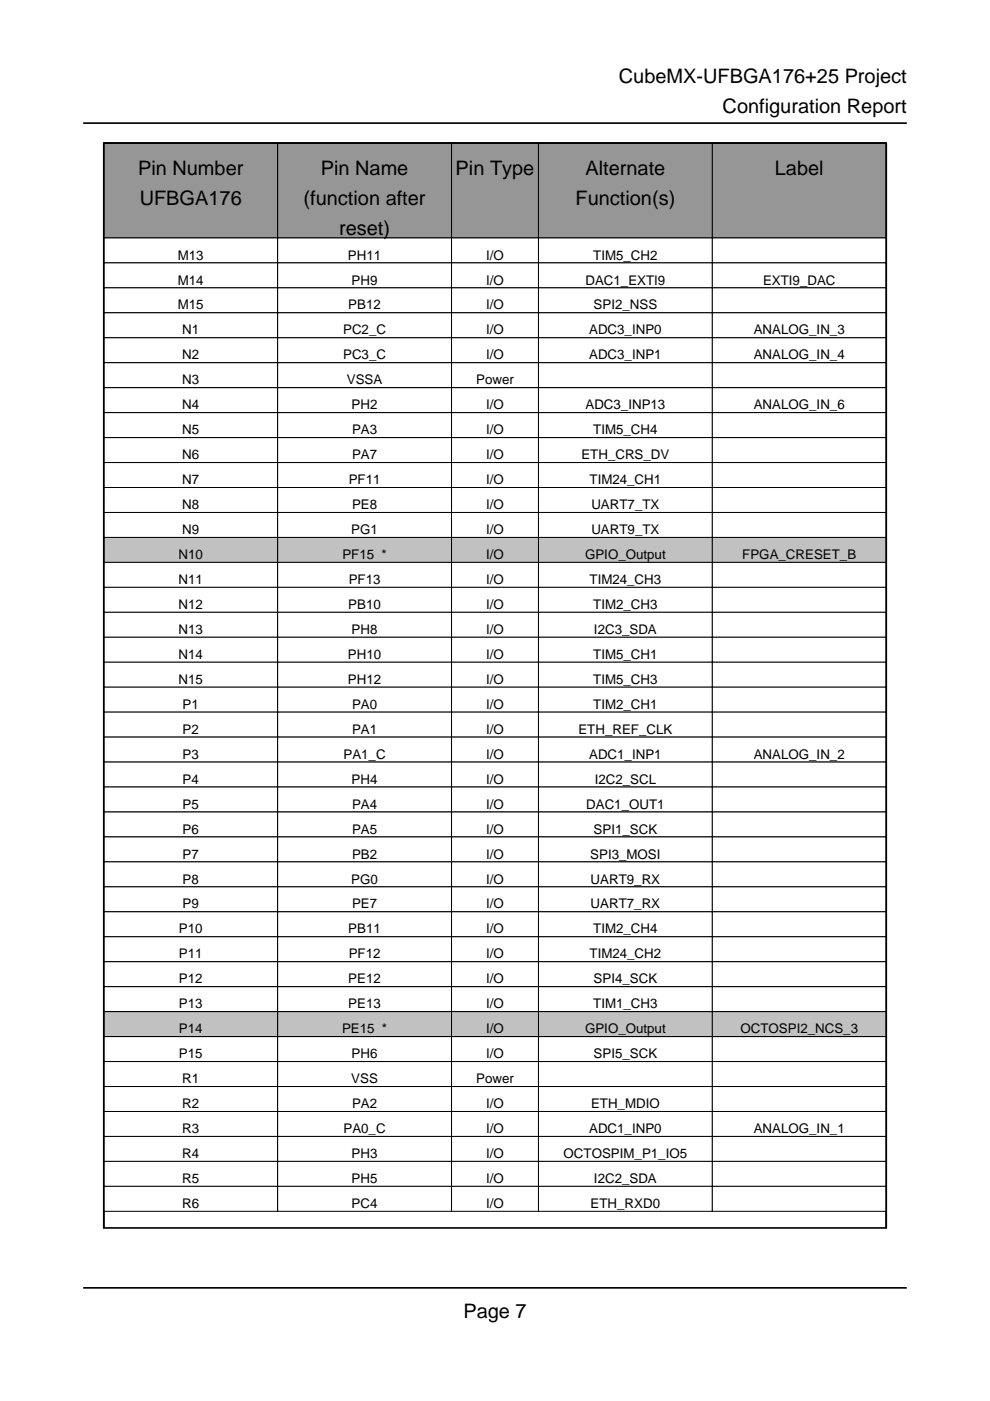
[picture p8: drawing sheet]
<svg xmlns="http://www.w3.org/2000/svg" width="210mm" height="297mm" viewBox="0 0 210 297" stroke-linecap="round" stroke-linejoin="round" font-family="sans-serif">
<defs><g id="words">
<g font-size="4.2">
<text x="131.2" y="17.6">CubeMX-UFBGA176+25 Project</text>
<text x="153.2" y="24">Configuration Report</text>
<text x="29.3" y="37">Pin Number</text>
<text x="68" y="37">Pin Name</text>
<text x="96.6" y="37">Pin Type</text>
<text x="124.1" y="37">Alternate</text>
<text x="164.3" y="37">Label</text>
<text x="29.6" y="43.4">UFBGA176</text>
<text x="64.4" y="43.4">(function after</text>
<text x="122" y="43.4">Function(s)</text>
<text x="71.9" y="49.7">reset)</text>
<text x="98.2" y="279.4">Page 7</text>
</g>
<g font-size="2.8">
<text x="37.7" y="55">M13</text>
<text x="73.8" y="55">PH11</text>
<text x="103.1" y="55">I/O</text>
<text x="125.8" y="55">TIM5_CH2</text>
<text x="37.7" y="60.3">M14</text>
<text x="37.7" y="65.6">M15</text>
<text x="73.9" y="65.6">PB12</text>
<text x="74.6" y="60.3">PH9</text>
<text x="103.1" y="60.3">I/O</text>
<text x="103.1" y="65.6">I/O</text>
<text x="124.1" y="60.3">DAC1_EXTI9</text>
<text x="125.9" y="65.6">SPI2_NSS</text>
<text x="161.8" y="60.3">EXTI9_DAC</text>
<text x="38.6" y="70.9">N1</text>
<text x="72.8" y="70.9">PC2_C</text>
<text x="103.1" y="70.9">I/O</text>
<text x="124.9" y="70.9">ADC3_INP0</text>
<text x="159.8" y="70.9">ANALOG_IN_3</text>
<text x="38.6" y="76.2">N2</text>
<text x="72.8" y="76.2">PC3_C</text>
<text x="103.1" y="76.2">I/O</text>
<text x="124.9" y="76.2">ADC3_INP1</text>
<text x="159.8" y="76.2">ANALOG_IN_4</text>
<text x="38.6" y="81.5">N3</text>
<text x="73.5" y="81.5">VSSA</text>
<text x="101" y="81.5">Power</text>
<text x="38.6" y="86.8">N4</text>
<text x="74.6" y="86.8">PH2</text>
<text x="103.1" y="86.8">I/O</text>
<text x="124.1" y="86.8">ADC3_INP13</text>
<text x="159.8" y="86.8">ANALOG_IN_6</text>
<text x="38.6" y="92.1">N5</text>
<text x="74.6" y="92.1">PA3</text>
<text x="103.1" y="92.1">I/O</text>
<text x="125.8" y="92.1">TIM5_CH4</text>
<text x="38.6" y="97.4">N6</text>
<text x="74.6" y="97.4">PA7</text>
<text x="103.1" y="97.4">I/O</text>
<text x="123.3" y="97.4">ETH_CRS_DV</text>
<text x="38.6" y="102.7">N7</text>
<text x="38.6" y="107.9">N8</text>
<text x="73.9" y="102.7">PF11</text>
<text x="74.6" y="107.9">PE8</text>
<text x="103.1" y="102.7">I/O</text>
<text x="103.1" y="107.9">I/O</text>
<text x="125" y="102.7">TIM24_CH1</text>
<text x="125.4" y="107.9">UART7_TX</text>
<text x="38.6" y="113.2">N9</text>
<text x="74.5" y="113.2">PG1</text>
<text x="103.1" y="113.2">I/O</text>
<text x="125.4" y="113.2">UART9_TX</text>
<text x="37.8" y="118.5">N10</text>
<text x="72.6" y="118.5">PF15 *</text>
<text x="103.1" y="118.5">I/O</text>
<text x="124.1" y="118.5">GPIO_Output</text>
<text x="157.4" y="118.5">FPGA_CRESET_B</text>
<text x="37.8" y="123.8">N11</text>
<text x="73.9" y="123.8">PF13</text>
<text x="103.1" y="123.8">I/O</text>
<text x="125" y="123.8">TIM24_CH3</text>
<text x="37.8" y="129.1">N12</text>
<text x="73.9" y="129.1">PB10</text>
<text x="103.1" y="129.1">I/O</text>
<text x="125.8" y="129.1">TIM2_CH3</text>
<text x="37.8" y="134.4">N13</text>
<text x="74.6" y="134.4">PH8</text>
<text x="103.1" y="134.4">I/O</text>
<text x="125.9" y="134.4">I2C3_SDA</text>
<text x="37.8" y="139.7">N14</text>
<text x="73.8" y="139.7">PH10</text>
<text x="103.1" y="139.7">I/O</text>
<text x="125.8" y="139.7">TIM5_CH1</text>
<text x="37.8" y="145">N15</text>
<text x="73.8" y="145">PH12</text>
<text x="103.1" y="145">I/O</text>
<text x="125.8" y="145">TIM5_CH3</text>
<text x="38.7" y="150.3">P1</text>
<text x="38.7" y="155.6">P2</text>
<text x="74.6" y="150.3">PA0</text>
<text x="74.6" y="155.6">PA1</text>
<text x="103.1" y="150.3">I/O</text>
<text x="103.1" y="155.6">I/O</text>
<text x="122.6" y="155.6">ETH_REF_CLK</text>
<text x="125.8" y="150.3">TIM2_CH1</text>
<text x="38.7" y="160.9">P3</text>
<text x="72.8" y="160.9">PA1_C</text>
<text x="103.1" y="160.9">I/O</text>
<text x="124.9" y="160.9">ADC1_INP1</text>
<text x="159.8" y="160.9">ANALOG_IN_2</text>
<text x="38.7" y="166.2">P4</text>
<text x="74.6" y="166.2">PH4</text>
<text x="103.1" y="166.2">I/O</text>
<text x="126.1" y="166.2">I2C2_SCL</text>
<text x="38.7" y="171.4">P5</text>
<text x="74.6" y="171.4">PA4</text>
<text x="103.1" y="171.4">I/O</text>
<text x="124.3" y="171.4">DAC1_OUT1</text>
<text x="38.7" y="176.7">P6</text>
<text x="74.6" y="176.7">PA5</text>
<text x="103.1" y="176.7">I/O</text>
<text x="125.9" y="176.7">SPI1_SCK</text>
<text x="38.7" y="182">P7</text>
<text x="74.6" y="182">PB2</text>
<text x="103.1" y="182">I/O</text>
<text x="125.2" y="182">SPI3_MOSI</text>
<text x="38.7" y="187.3">P8</text>
<text x="74.5" y="187.3">PG0</text>
<text x="103.1" y="187.3">I/O</text>
<text x="125.2" y="187.3">UART9_RX</text>
<text x="37.9" y="197.9">P10</text>
<text x="38.7" y="192.6">P9</text>
<text x="73.9" y="197.9">PB11</text>
<text x="74.6" y="192.6">PE7</text>
<text x="103.1" y="192.6">I/O</text>
<text x="103.1" y="197.9">I/O</text>
<text x="125.2" y="192.6">UART7_RX</text>
<text x="125.8" y="197.9">TIM2_CH4</text>
<text x="37.9" y="203.2">P11</text>
<text x="73.9" y="203.2">PF12</text>
<text x="103.1" y="203.2">I/O</text>
<text x="125" y="203.2">TIM24_CH2</text>
<text x="37.9" y="208.5">P12</text>
<text x="73.9" y="208.5">PE12</text>
<text x="103.1" y="208.5">I/O</text>
<text x="125.9" y="208.5">SPI4_SCK</text>
<text x="37.9" y="213.8">P13</text>
<text x="73.9" y="213.8">PE13</text>
<text x="103.1" y="213.8">I/O</text>
<text x="125.8" y="213.8">TIM1_CH3</text>
<text x="37.9" y="219.1">P14</text>
<text x="72.5" y="219.1">PE15 *</text>
<text x="103.1" y="219.1">I/O</text>
<text x="124.1" y="219.1">GPIO_Output</text>
<text x="157" y="219.1">OCTOSPI2_NCS_3</text>
<text x="37.9" y="224.4">P15</text>
<text x="74.6" y="224.4">PH6</text>
<text x="103.1" y="224.4">I/O</text>
<text x="125.9" y="224.4">SPI5_SCK</text>
<text x="38.6" y="229.7">R1</text>
<text x="74.5" y="229.7">VSS</text>
<text x="101" y="229.7">Power</text>
<text x="38.6" y="234.9">R2</text>
<text x="74.6" y="234.9">PA2</text>
<text x="103.1" y="234.9">I/O</text>
<text x="125.3" y="234.9">ETH_MDIO</text>
<text x="38.6" y="240.2">R3</text>
<text x="38.6" y="245.5">R4</text>
<text x="72.8" y="240.2">PA0_C</text>
<text x="74.6" y="245.5">PH3</text>
<text x="103.1" y="240.2">I/O</text>
<text x="103.1" y="245.5">I/O</text>
<text x="119.5" y="245.5">OCTOSPIM_P1_IO5</text>
<text x="124.9" y="240.2">ADC1_INP0</text>
<text x="159.8" y="240.2">ANALOG_IN_1</text>
<text x="38.6" y="250.8">R5</text>
<text x="74.6" y="250.8">PH5</text>
<text x="103.1" y="250.8">I/O</text>
<text x="125.9" y="250.8">I2C2_SDA</text>
<text x="38.6" y="256.1">R6</text>
<text x="74.6" y="256.1">PC4</text>
<text x="103.1" y="256.1">I/O</text>
<text x="125.2" y="256.1">ETH_RXD0</text>
</g>
</g></defs>
<path d="M22 260.3v-230h165.9v230" fill="none" stroke="#000" stroke-width=".35"/>
<path d="M22 30.3h36.9v20.1h-36.9z" fill="#90989e"/>
<path d="M22 30.3h36.9v20.1h-36.9z" fill="none" stroke="#000" stroke-width=".21"/>
<path d="M58.9 30.3h36.8v20.1h-36.8z" fill="#90989e"/>
<path d="M58.9 30.3h36.8v20.1h-36.8z" fill="none" stroke="#000" stroke-width=".21"/>
<path d="M95.7 30.3h18.5v20.1h-18.5z" fill="#90989e"/>
<path d="M95.7 30.3h18.5v20.1h-18.5z" fill="none" stroke="#000" stroke-width=".21"/>
<path d="M114.2 30.3h36.8v20.1h-36.8z" fill="#90989e"/>
<path d="M114.2 30.3h36.8v20.1h-36.8z" fill="none" stroke="#000" stroke-width=".21"/>
<path d="M151 30.3h36.9v20.1h-36.9z" fill="#90989e"/>
<path d="M151 30.3h36.9v20.1h-36.9z" fill="none" stroke="#000" stroke-width=".21"/>
<path d="M22 50.4h36.9v5.3h-36.9z" fill="#fff"/>
<path d="M22 50.4h36.9v5.3h-36.9z" fill="none" stroke="#000" stroke-width=".21"/>
<path d="M58.9 50.4h36.8v5.3h-36.8z" fill="#fff"/>
<path d="M58.9 50.4h36.8v5.3h-36.8z" fill="none" stroke="#000" stroke-width=".21"/>
<path d="M95.7 50.4h18.5v5.3h-18.5z" fill="#fff"/>
<path d="M95.7 50.4h18.5v5.3h-18.5z" fill="none" stroke="#000" stroke-width=".21"/>
<path d="M114.2 50.4h36.8v5.3h-36.8z" fill="#fff"/>
<path d="M114.2 50.4h36.8v5.3h-36.8z" fill="none" stroke="#000" stroke-width=".21"/>
<path d="M151 50.4h36.9v5.3h-36.9z" fill="#fff"/>
<path d="M151 50.4h36.9v5.3h-36.9z" fill="none" stroke="#000" stroke-width=".21"/>
<path d="M22 55.7h36.9v5.3h-36.9z" fill="#fff"/>
<path d="M22 55.7h36.9v5.3h-36.9z" fill="none" stroke="#000" stroke-width=".21"/>
<path d="M58.9 55.7h36.8v5.3h-36.8z" fill="#fff"/>
<path d="M58.9 55.7h36.8v5.3h-36.8z" fill="none" stroke="#000" stroke-width=".21"/>
<path d="M95.7 55.7h18.5v5.3h-18.5z" fill="#fff"/>
<path d="M95.7 55.7h18.5v5.3h-18.5z" fill="none" stroke="#000" stroke-width=".21"/>
<path d="M114.2 55.7h36.8v5.3h-36.8z" fill="#fff"/>
<path d="M114.2 55.7h36.8v5.3h-36.8z" fill="none" stroke="#000" stroke-width=".21"/>
<path d="M151 55.7h36.9v5.3h-36.9z" fill="#fff"/>
<path d="M151 55.7h36.9v5.3h-36.9z" fill="none" stroke="#000" stroke-width=".21"/>
<path d="M22 61h36.9v5.3h-36.9z" fill="#fff"/>
<path d="M22 61h36.9v5.3h-36.9z" fill="none" stroke="#000" stroke-width=".21"/>
<path d="M58.9 61h36.8v5.3h-36.8z" fill="#fff"/>
<path d="M58.9 61h36.8v5.3h-36.8z" fill="none" stroke="#000" stroke-width=".21"/>
<path d="M95.7 61h18.5v5.3h-18.5z" fill="#fff"/>
<path d="M95.7 61h18.5v5.3h-18.5z" fill="none" stroke="#000" stroke-width=".21"/>
<path d="M114.2 61h36.8v5.3h-36.8z" fill="#fff"/>
<path d="M114.2 61h36.8v5.3h-36.8z" fill="none" stroke="#000" stroke-width=".21"/>
<path d="M151 61h36.9v5.3h-36.9z" fill="#fff"/>
<path d="M151 61h36.9v5.3h-36.9z" fill="none" stroke="#000" stroke-width=".21"/>
<path d="M22 66.3h36.9v5.3h-36.9z" fill="#fff"/>
<path d="M22 66.3h36.9v5.3h-36.9z" fill="none" stroke="#000" stroke-width=".21"/>
<path d="M58.9 66.3h36.8v5.3h-36.8z" fill="#fff"/>
<path d="M58.9 66.3h36.8v5.3h-36.8z" fill="none" stroke="#000" stroke-width=".21"/>
<path d="M95.7 66.3h18.5v5.3h-18.5z" fill="#fff"/>
<path d="M95.7 66.3h18.5v5.3h-18.5z" fill="none" stroke="#000" stroke-width=".21"/>
<path d="M114.2 66.3h36.8v5.3h-36.8z" fill="#fff"/>
<path d="M114.2 66.3h36.8v5.3h-36.8z" fill="none" stroke="#000" stroke-width=".21"/>
<path d="M151 66.3h36.9v5.3h-36.9z" fill="#fff"/>
<path d="M151 66.3h36.9v5.3h-36.9z" fill="none" stroke="#000" stroke-width=".21"/>
<path d="M22 71.6h36.9v5.3h-36.9z" fill="#fff"/>
<path d="M22 71.6h36.9v5.3h-36.9z" fill="none" stroke="#000" stroke-width=".21"/>
<path d="M58.9 71.6h36.8v5.3h-36.8z" fill="#fff"/>
<path d="M58.9 71.6h36.8v5.3h-36.8z" fill="none" stroke="#000" stroke-width=".21"/>
<path d="M95.7 71.6h18.5v5.3h-18.5z" fill="#fff"/>
<path d="M95.7 71.6h18.5v5.3h-18.5z" fill="none" stroke="#000" stroke-width=".21"/>
<path d="M114.2 71.6h36.8v5.3h-36.8z" fill="#fff"/>
<path d="M114.2 71.6h36.8v5.3h-36.8z" fill="none" stroke="#000" stroke-width=".21"/>
<path d="M151 71.6h36.9v5.3h-36.9z" fill="#fff"/>
<path d="M151 71.6h36.9v5.3h-36.9z" fill="none" stroke="#000" stroke-width=".21"/>
<path d="M22 76.9h36.9v5.3h-36.9z" fill="#fff"/>
<path d="M22 76.9h36.9v5.3h-36.9z" fill="none" stroke="#000" stroke-width=".21"/>
<path d="M58.9 76.9h36.8v5.3h-36.8z" fill="#fff"/>
<path d="M58.9 76.9h36.8v5.3h-36.8z" fill="none" stroke="#000" stroke-width=".21"/>
<path d="M95.7 76.9h18.5v5.3h-18.5z" fill="#fff"/>
<path d="M95.7 76.9h18.5v5.3h-18.5z" fill="none" stroke="#000" stroke-width=".21"/>
<path d="M114.2 76.9h36.8v5.3h-36.8z" fill="#fff"/>
<path d="M114.2 76.9h36.8v5.3h-36.8z" fill="none" stroke="#000" stroke-width=".21"/>
<path d="M151 76.9h36.9v5.3h-36.9z" fill="#fff"/>
<path d="M151 76.9h36.9v5.3h-36.9z" fill="none" stroke="#000" stroke-width=".21"/>
<path d="M22 82.2h36.9v5.3h-36.9z" fill="#fff"/>
<path d="M22 82.2h36.9v5.3h-36.9z" fill="none" stroke="#000" stroke-width=".21"/>
<path d="M58.9 82.2h36.8v5.3h-36.8z" fill="#fff"/>
<path d="M58.9 82.2h36.8v5.3h-36.8z" fill="none" stroke="#000" stroke-width=".21"/>
<path d="M95.7 82.2h18.5v5.3h-18.5z" fill="#fff"/>
<path d="M95.7 82.2h18.5v5.3h-18.5z" fill="none" stroke="#000" stroke-width=".21"/>
<path d="M114.2 82.2h36.8v5.3h-36.8z" fill="#fff"/>
<path d="M114.2 82.2h36.8v5.3h-36.8z" fill="none" stroke="#000" stroke-width=".21"/>
<path d="M151 82.2h36.9v5.3h-36.9z" fill="#fff"/>
<path d="M151 82.2h36.9v5.3h-36.9z" fill="none" stroke="#000" stroke-width=".21"/>
<path d="M22 87.5h36.9v5.3h-36.9z" fill="#fff"/>
<path d="M22 87.5h36.9v5.3h-36.9z" fill="none" stroke="#000" stroke-width=".21"/>
<path d="M58.9 87.5h36.8v5.3h-36.8z" fill="#fff"/>
<path d="M58.9 87.5h36.8v5.3h-36.8z" fill="none" stroke="#000" stroke-width=".21"/>
<path d="M95.7 87.5h18.5v5.3h-18.5z" fill="#fff"/>
<path d="M95.7 87.5h18.5v5.3h-18.5z" fill="none" stroke="#000" stroke-width=".21"/>
<path d="M114.2 87.5h36.8v5.3h-36.8z" fill="#fff"/>
<path d="M114.2 87.5h36.8v5.3h-36.8z" fill="none" stroke="#000" stroke-width=".21"/>
<path d="M151 87.5h36.9v5.3h-36.9z" fill="#fff"/>
<path d="M151 87.5h36.9v5.3h-36.9z" fill="none" stroke="#000" stroke-width=".21"/>
<path d="M22 92.8h36.9v5.3h-36.9z" fill="#fff"/>
<path d="M22 92.8h36.9v5.3h-36.9z" fill="none" stroke="#000" stroke-width=".21"/>
<path d="M58.9 92.8h36.8v5.3h-36.8z" fill="#fff"/>
<path d="M58.9 92.8h36.8v5.3h-36.8z" fill="none" stroke="#000" stroke-width=".21"/>
<path d="M95.7 92.8h18.5v5.3h-18.5z" fill="#fff"/>
<path d="M95.7 92.8h18.5v5.3h-18.5z" fill="none" stroke="#000" stroke-width=".21"/>
<path d="M114.2 92.8h36.8v5.3h-36.8z" fill="#fff"/>
<path d="M114.2 92.8h36.8v5.3h-36.8z" fill="none" stroke="#000" stroke-width=".21"/>
<path d="M151 92.8h36.9v5.3h-36.9z" fill="#fff"/>
<path d="M151 92.8h36.9v5.3h-36.9z" fill="none" stroke="#000" stroke-width=".21"/>
<path d="M22 98.1h36.9v5.3h-36.9z" fill="#fff"/>
<path d="M22 98.1h36.9v5.3h-36.9z" fill="none" stroke="#000" stroke-width=".21"/>
<path d="M58.9 98.1h36.8v5.3h-36.8z" fill="#fff"/>
<path d="M58.9 98.1h36.8v5.3h-36.8z" fill="none" stroke="#000" stroke-width=".21"/>
<path d="M95.7 98.1h18.5v5.3h-18.5z" fill="#fff"/>
<path d="M95.7 98.1h18.5v5.3h-18.5z" fill="none" stroke="#000" stroke-width=".21"/>
<path d="M114.2 98.1h36.8v5.3h-36.8z" fill="#fff"/>
<path d="M114.2 98.1h36.8v5.3h-36.8z" fill="none" stroke="#000" stroke-width=".21"/>
<path d="M151 98.1h36.9v5.3h-36.9z" fill="#fff"/>
<path d="M151 98.1h36.9v5.3h-36.9z" fill="none" stroke="#000" stroke-width=".21"/>
<path d="M22 103.4h36.9v5.3h-36.9z" fill="#fff"/>
<path d="M22 103.4h36.9v5.3h-36.9z" fill="none" stroke="#000" stroke-width=".21"/>
<path d="M58.9 103.4h36.8v5.3h-36.8z" fill="#fff"/>
<path d="M58.9 103.4h36.8v5.3h-36.8z" fill="none" stroke="#000" stroke-width=".21"/>
<path d="M95.7 103.4h18.5v5.3h-18.5z" fill="#fff"/>
<path d="M95.7 103.4h18.5v5.3h-18.5z" fill="none" stroke="#000" stroke-width=".21"/>
<path d="M114.2 103.4h36.8v5.3h-36.8z" fill="#fff"/>
<path d="M114.2 103.4h36.8v5.3h-36.8z" fill="none" stroke="#000" stroke-width=".21"/>
<path d="M151 103.4h36.9v5.3h-36.9z" fill="#fff"/>
<path d="M151 103.4h36.9v5.3h-36.9z" fill="none" stroke="#000" stroke-width=".21"/>
<path d="M22 108.7h36.9v5.2h-36.9z" fill="#fff"/>
<path d="M22 108.7h36.9v5.2h-36.9z" fill="none" stroke="#000" stroke-width=".21"/>
<path d="M58.9 108.7h36.8v5.2h-36.8z" fill="#fff"/>
<path d="M58.9 108.7h36.8v5.2h-36.8z" fill="none" stroke="#000" stroke-width=".21"/>
<path d="M95.7 108.7h18.5v5.2h-18.5z" fill="#fff"/>
<path d="M95.7 108.7h18.5v5.2h-18.5z" fill="none" stroke="#000" stroke-width=".21"/>
<path d="M114.2 108.7h36.8v5.2h-36.8z" fill="#fff"/>
<path d="M114.2 108.7h36.8v5.2h-36.8z" fill="none" stroke="#000" stroke-width=".21"/>
<path d="M151 108.7h36.9v5.2h-36.9z" fill="#fff"/>
<path d="M151 108.7h36.9v5.2h-36.9z" fill="none" stroke="#000" stroke-width=".21"/>
<path d="M22 113.9h36.9v5.3h-36.9z" fill="#b9c4ca"/>
<path d="M22 113.9h36.9v5.3h-36.9z" fill="none" stroke="#000" stroke-width=".21"/>
<path d="M58.9 113.9h36.8v5.3h-36.8z" fill="#b9c4ca"/>
<path d="M58.9 113.9h36.8v5.3h-36.8z" fill="none" stroke="#000" stroke-width=".21"/>
<path d="M95.7 113.9h18.5v5.3h-18.5z" fill="#b9c4ca"/>
<path d="M95.7 113.9h18.5v5.3h-18.5z" fill="none" stroke="#000" stroke-width=".21"/>
<path d="M114.2 113.9h36.8v5.3h-36.8z" fill="#b9c4ca"/>
<path d="M114.2 113.9h36.8v5.3h-36.8z" fill="none" stroke="#000" stroke-width=".21"/>
<path d="M151 113.9h36.9v5.3h-36.9z" fill="#b9c4ca"/>
<path d="M151 113.9h36.9v5.3h-36.9z" fill="none" stroke="#000" stroke-width=".21"/>
<path d="M22 119.2h36.9v5.3h-36.9z" fill="#fff"/>
<path d="M22 119.2h36.9v5.3h-36.9z" fill="none" stroke="#000" stroke-width=".21"/>
<path d="M58.9 119.2h36.8v5.3h-36.8z" fill="#fff"/>
<path d="M58.9 119.2h36.8v5.3h-36.8z" fill="none" stroke="#000" stroke-width=".21"/>
<path d="M95.7 119.2h18.5v5.3h-18.5z" fill="#fff"/>
<path d="M95.7 119.2h18.5v5.3h-18.5z" fill="none" stroke="#000" stroke-width=".21"/>
<path d="M114.2 119.2h36.8v5.3h-36.8z" fill="#fff"/>
<path d="M114.2 119.2h36.8v5.3h-36.8z" fill="none" stroke="#000" stroke-width=".21"/>
<path d="M151 119.2h36.9v5.3h-36.9z" fill="#fff"/>
<path d="M151 119.2h36.9v5.3h-36.9z" fill="none" stroke="#000" stroke-width=".21"/>
<path d="M22 124.5h36.9v5.3h-36.9z" fill="#fff"/>
<path d="M22 124.5h36.9v5.3h-36.9z" fill="none" stroke="#000" stroke-width=".21"/>
<path d="M58.9 124.5h36.8v5.3h-36.8z" fill="#fff"/>
<path d="M58.9 124.5h36.8v5.3h-36.8z" fill="none" stroke="#000" stroke-width=".21"/>
<path d="M95.7 124.5h18.5v5.3h-18.5z" fill="#fff"/>
<path d="M95.7 124.5h18.5v5.3h-18.5z" fill="none" stroke="#000" stroke-width=".21"/>
<path d="M114.2 124.5h36.8v5.3h-36.8z" fill="#fff"/>
<path d="M114.2 124.5h36.8v5.3h-36.8z" fill="none" stroke="#000" stroke-width=".21"/>
<path d="M151 124.5h36.9v5.3h-36.9z" fill="#fff"/>
<path d="M151 124.5h36.9v5.3h-36.9z" fill="none" stroke="#000" stroke-width=".21"/>
<path d="M22 129.8h36.9v5.3h-36.9z" fill="#fff"/>
<path d="M22 129.8h36.9v5.3h-36.9z" fill="none" stroke="#000" stroke-width=".21"/>
<path d="M58.9 129.8h36.8v5.3h-36.8z" fill="#fff"/>
<path d="M58.9 129.8h36.8v5.3h-36.8z" fill="none" stroke="#000" stroke-width=".21"/>
<path d="M95.7 129.8h18.5v5.3h-18.5z" fill="#fff"/>
<path d="M95.7 129.8h18.5v5.3h-18.5z" fill="none" stroke="#000" stroke-width=".21"/>
<path d="M114.2 129.8h36.8v5.3h-36.8z" fill="#fff"/>
<path d="M114.2 129.8h36.8v5.3h-36.8z" fill="none" stroke="#000" stroke-width=".21"/>
<path d="M151 129.8h36.9v5.3h-36.9z" fill="#fff"/>
<path d="M151 129.8h36.9v5.3h-36.9z" fill="none" stroke="#000" stroke-width=".21"/>
<path d="M22 135.1h36.9v5.3h-36.9z" fill="#fff"/>
<path d="M22 135.1h36.9v5.3h-36.9z" fill="none" stroke="#000" stroke-width=".21"/>
<path d="M58.9 135.1h36.8v5.3h-36.8z" fill="#fff"/>
<path d="M58.9 135.1h36.8v5.3h-36.8z" fill="none" stroke="#000" stroke-width=".21"/>
<path d="M95.7 135.1h18.5v5.3h-18.5z" fill="#fff"/>
<path d="M95.7 135.1h18.5v5.3h-18.5z" fill="none" stroke="#000" stroke-width=".21"/>
<path d="M114.2 135.1h36.8v5.3h-36.8z" fill="#fff"/>
<path d="M114.2 135.1h36.8v5.3h-36.8z" fill="none" stroke="#000" stroke-width=".21"/>
<path d="M151 135.1h36.9v5.3h-36.9z" fill="#fff"/>
<path d="M151 135.1h36.9v5.3h-36.9z" fill="none" stroke="#000" stroke-width=".21"/>
<path d="M22 140.4h36.9v5.3h-36.9z" fill="#fff"/>
<path d="M22 140.4h36.9v5.3h-36.9z" fill="none" stroke="#000" stroke-width=".21"/>
<path d="M58.9 140.4h36.8v5.3h-36.8z" fill="#fff"/>
<path d="M58.9 140.4h36.8v5.3h-36.8z" fill="none" stroke="#000" stroke-width=".21"/>
<path d="M95.7 140.4h18.5v5.3h-18.5z" fill="#fff"/>
<path d="M95.7 140.4h18.5v5.3h-18.5z" fill="none" stroke="#000" stroke-width=".21"/>
<path d="M114.2 140.4h36.8v5.3h-36.8z" fill="#fff"/>
<path d="M114.2 140.4h36.8v5.3h-36.8z" fill="none" stroke="#000" stroke-width=".21"/>
<path d="M151 140.4h36.9v5.3h-36.9z" fill="#fff"/>
<path d="M151 140.4h36.9v5.3h-36.9z" fill="none" stroke="#000" stroke-width=".21"/>
<path d="M22 145.7h36.9v5.3h-36.9z" fill="#fff"/>
<path d="M22 145.7h36.9v5.3h-36.9z" fill="none" stroke="#000" stroke-width=".21"/>
<path d="M58.9 145.7h36.8v5.3h-36.8z" fill="#fff"/>
<path d="M58.9 145.7h36.8v5.3h-36.8z" fill="none" stroke="#000" stroke-width=".21"/>
<path d="M95.7 145.7h18.5v5.3h-18.5z" fill="#fff"/>
<path d="M95.7 145.7h18.5v5.3h-18.5z" fill="none" stroke="#000" stroke-width=".21"/>
<path d="M114.2 145.7h36.8v5.3h-36.8z" fill="#fff"/>
<path d="M114.2 145.7h36.8v5.3h-36.8z" fill="none" stroke="#000" stroke-width=".21"/>
<path d="M151 145.7h36.9v5.3h-36.9z" fill="#fff"/>
<path d="M151 145.7h36.9v5.3h-36.9z" fill="none" stroke="#000" stroke-width=".21"/>
<path d="M22 151h36.9v5.3h-36.9z" fill="#fff"/>
<path d="M22 151h36.9v5.3h-36.9z" fill="none" stroke="#000" stroke-width=".21"/>
<path d="M58.9 151h36.8v5.3h-36.8z" fill="#fff"/>
<path d="M58.9 151h36.8v5.3h-36.8z" fill="none" stroke="#000" stroke-width=".21"/>
<path d="M95.7 151h18.5v5.3h-18.5z" fill="#fff"/>
<path d="M95.7 151h18.5v5.3h-18.5z" fill="none" stroke="#000" stroke-width=".21"/>
<path d="M114.2 151h36.8v5.3h-36.8z" fill="#fff"/>
<path d="M114.2 151h36.8v5.3h-36.8z" fill="none" stroke="#000" stroke-width=".21"/>
<path d="M151 151h36.9v5.3h-36.9z" fill="#fff"/>
<path d="M151 151h36.9v5.3h-36.9z" fill="none" stroke="#000" stroke-width=".21"/>
<path d="M22 156.3h36.9v5.3h-36.9z" fill="#fff"/>
<path d="M22 156.3h36.9v5.3h-36.9z" fill="none" stroke="#000" stroke-width=".21"/>
<path d="M58.9 156.3h36.8v5.3h-36.8z" fill="#fff"/>
<path d="M58.9 156.3h36.8v5.3h-36.8z" fill="none" stroke="#000" stroke-width=".21"/>
<path d="M95.7 156.3h18.5v5.3h-18.5z" fill="#fff"/>
<path d="M95.7 156.3h18.5v5.3h-18.5z" fill="none" stroke="#000" stroke-width=".21"/>
<path d="M114.2 156.3h36.8v5.3h-36.8z" fill="#fff"/>
<path d="M114.2 156.3h36.8v5.3h-36.8z" fill="none" stroke="#000" stroke-width=".21"/>
<path d="M151 156.3h36.9v5.3h-36.9z" fill="#fff"/>
<path d="M151 156.3h36.9v5.3h-36.9z" fill="none" stroke="#000" stroke-width=".21"/>
<path d="M22 161.6h36.9v5.3h-36.9z" fill="#fff"/>
<path d="M22 161.6h36.9v5.3h-36.9z" fill="none" stroke="#000" stroke-width=".21"/>
<path d="M58.9 161.6h36.8v5.3h-36.8z" fill="#fff"/>
<path d="M58.9 161.6h36.8v5.3h-36.8z" fill="none" stroke="#000" stroke-width=".21"/>
<path d="M95.7 161.6h18.5v5.3h-18.5z" fill="#fff"/>
<path d="M95.7 161.6h18.5v5.3h-18.5z" fill="none" stroke="#000" stroke-width=".21"/>
<path d="M114.2 161.6h36.8v5.3h-36.8z" fill="#fff"/>
<path d="M114.2 161.6h36.8v5.3h-36.8z" fill="none" stroke="#000" stroke-width=".21"/>
<path d="M151 161.6h36.9v5.3h-36.9z" fill="#fff"/>
<path d="M151 161.6h36.9v5.3h-36.9z" fill="none" stroke="#000" stroke-width=".21"/>
<path d="M22 166.9h36.9v5.3h-36.9z" fill="#fff"/>
<path d="M22 166.9h36.9v5.3h-36.9z" fill="none" stroke="#000" stroke-width=".21"/>
<path d="M58.9 166.9h36.8v5.3h-36.8z" fill="#fff"/>
<path d="M58.9 166.9h36.8v5.3h-36.8z" fill="none" stroke="#000" stroke-width=".21"/>
<path d="M95.7 166.9h18.5v5.3h-18.5z" fill="#fff"/>
<path d="M95.7 166.9h18.5v5.3h-18.5z" fill="none" stroke="#000" stroke-width=".21"/>
<path d="M114.2 166.9h36.8v5.3h-36.8z" fill="#fff"/>
<path d="M114.2 166.9h36.8v5.3h-36.8z" fill="none" stroke="#000" stroke-width=".21"/>
<path d="M151 166.9h36.9v5.3h-36.9z" fill="#fff"/>
<path d="M151 166.9h36.9v5.3h-36.9z" fill="none" stroke="#000" stroke-width=".21"/>
<path d="M22 172.2h36.9v5.2h-36.9z" fill="#fff"/>
<path d="M22 172.2h36.9v5.2h-36.9z" fill="none" stroke="#000" stroke-width=".21"/>
<path d="M58.9 172.2h36.8v5.2h-36.8z" fill="#fff"/>
<path d="M58.9 172.2h36.8v5.2h-36.8z" fill="none" stroke="#000" stroke-width=".21"/>
<path d="M95.7 172.2h18.5v5.2h-18.5z" fill="#fff"/>
<path d="M95.7 172.2h18.5v5.2h-18.5z" fill="none" stroke="#000" stroke-width=".21"/>
<path d="M114.2 172.2h36.8v5.2h-36.8z" fill="#fff"/>
<path d="M114.2 172.2h36.8v5.2h-36.8z" fill="none" stroke="#000" stroke-width=".21"/>
<path d="M151 172.2h36.9v5.2h-36.9z" fill="#fff"/>
<path d="M151 172.2h36.9v5.2h-36.9z" fill="none" stroke="#000" stroke-width=".21"/>
<path d="M22 177.4h36.9v5.3h-36.9z" fill="#fff"/>
<path d="M22 177.4h36.9v5.3h-36.9z" fill="none" stroke="#000" stroke-width=".21"/>
<path d="M58.9 177.4h36.8v5.3h-36.8z" fill="#fff"/>
<path d="M58.9 177.4h36.8v5.3h-36.8z" fill="none" stroke="#000" stroke-width=".21"/>
<path d="M95.7 177.4h18.5v5.3h-18.5z" fill="#fff"/>
<path d="M95.7 177.4h18.5v5.3h-18.5z" fill="none" stroke="#000" stroke-width=".21"/>
<path d="M114.2 177.4h36.8v5.3h-36.8z" fill="#fff"/>
<path d="M114.2 177.4h36.8v5.3h-36.8z" fill="none" stroke="#000" stroke-width=".21"/>
<path d="M151 177.4h36.9v5.3h-36.9z" fill="#fff"/>
<path d="M151 177.4h36.9v5.3h-36.9z" fill="none" stroke="#000" stroke-width=".21"/>
<path d="M22 182.7h36.9v5.3h-36.9z" fill="#fff"/>
<path d="M22 182.7h36.9v5.3h-36.9z" fill="none" stroke="#000" stroke-width=".21"/>
<path d="M58.9 182.7h36.8v5.3h-36.8z" fill="#fff"/>
<path d="M58.9 182.7h36.8v5.3h-36.8z" fill="none" stroke="#000" stroke-width=".21"/>
<path d="M95.7 182.7h18.5v5.3h-18.5z" fill="#fff"/>
<path d="M95.7 182.7h18.5v5.3h-18.5z" fill="none" stroke="#000" stroke-width=".21"/>
<path d="M114.2 182.7h36.8v5.3h-36.8z" fill="#fff"/>
<path d="M114.2 182.7h36.8v5.3h-36.8z" fill="none" stroke="#000" stroke-width=".21"/>
<path d="M151 182.7h36.9v5.3h-36.9z" fill="#fff"/>
<path d="M151 182.7h36.9v5.3h-36.9z" fill="none" stroke="#000" stroke-width=".21"/>
<path d="M22 188h36.9v5.3h-36.9z" fill="#fff"/>
<path d="M22 188h36.9v5.3h-36.9z" fill="none" stroke="#000" stroke-width=".21"/>
<path d="M58.9 188h36.8v5.3h-36.8z" fill="#fff"/>
<path d="M58.9 188h36.8v5.3h-36.8z" fill="none" stroke="#000" stroke-width=".21"/>
<path d="M95.7 188h18.5v5.3h-18.5z" fill="#fff"/>
<path d="M95.7 188h18.5v5.3h-18.5z" fill="none" stroke="#000" stroke-width=".21"/>
<path d="M114.2 188h36.8v5.3h-36.8z" fill="#fff"/>
<path d="M114.2 188h36.8v5.3h-36.8z" fill="none" stroke="#000" stroke-width=".21"/>
<path d="M151 188h36.9v5.3h-36.9z" fill="#fff"/>
<path d="M151 188h36.9v5.3h-36.9z" fill="none" stroke="#000" stroke-width=".21"/>
<path d="M22 193.3h36.9v5.3h-36.9z" fill="#fff"/>
<path d="M22 193.3h36.9v5.3h-36.9z" fill="none" stroke="#000" stroke-width=".21"/>
<path d="M58.9 193.3h36.8v5.3h-36.8z" fill="#fff"/>
<path d="M58.9 193.3h36.8v5.3h-36.8z" fill="none" stroke="#000" stroke-width=".21"/>
<path d="M95.7 193.3h18.5v5.3h-18.5z" fill="#fff"/>
<path d="M95.7 193.3h18.5v5.3h-18.5z" fill="none" stroke="#000" stroke-width=".21"/>
<path d="M114.2 193.3h36.8v5.3h-36.8z" fill="#fff"/>
<path d="M114.2 193.3h36.8v5.3h-36.8z" fill="none" stroke="#000" stroke-width=".21"/>
<path d="M151 193.3h36.9v5.3h-36.9z" fill="#fff"/>
<path d="M151 193.3h36.9v5.3h-36.9z" fill="none" stroke="#000" stroke-width=".21"/>
<path d="M22 198.6h36.9v5.3h-36.9z" fill="#fff"/>
<path d="M22 198.6h36.9v5.3h-36.9z" fill="none" stroke="#000" stroke-width=".21"/>
<path d="M58.9 198.6h36.8v5.3h-36.8z" fill="#fff"/>
<path d="M58.9 198.6h36.8v5.3h-36.8z" fill="none" stroke="#000" stroke-width=".21"/>
<path d="M95.7 198.6h18.5v5.3h-18.5z" fill="#fff"/>
<path d="M95.7 198.6h18.5v5.3h-18.5z" fill="none" stroke="#000" stroke-width=".21"/>
<path d="M114.2 198.6h36.8v5.3h-36.8z" fill="#fff"/>
<path d="M114.2 198.6h36.8v5.3h-36.8z" fill="none" stroke="#000" stroke-width=".21"/>
<path d="M151 198.6h36.9v5.3h-36.9z" fill="#fff"/>
<path d="M151 198.6h36.9v5.3h-36.9z" fill="none" stroke="#000" stroke-width=".21"/>
<path d="M22 203.9h36.9v5.3h-36.9z" fill="#fff"/>
<path d="M22 203.9h36.9v5.3h-36.9z" fill="none" stroke="#000" stroke-width=".21"/>
<path d="M58.9 203.9h36.8v5.3h-36.8z" fill="#fff"/>
<path d="M58.9 203.9h36.8v5.3h-36.8z" fill="none" stroke="#000" stroke-width=".21"/>
<path d="M95.7 203.9h18.5v5.3h-18.5z" fill="#fff"/>
<path d="M95.7 203.9h18.5v5.3h-18.5z" fill="none" stroke="#000" stroke-width=".21"/>
<path d="M114.2 203.9h36.8v5.3h-36.8z" fill="#fff"/>
<path d="M114.2 203.9h36.8v5.3h-36.8z" fill="none" stroke="#000" stroke-width=".21"/>
<path d="M151 203.9h36.9v5.3h-36.9z" fill="#fff"/>
<path d="M151 203.9h36.9v5.3h-36.9z" fill="none" stroke="#000" stroke-width=".21"/>
<path d="M22 209.2h36.9v5.3h-36.9z" fill="#fff"/>
<path d="M22 209.2h36.9v5.3h-36.9z" fill="none" stroke="#000" stroke-width=".21"/>
<path d="M58.9 209.2h36.8v5.3h-36.8z" fill="#fff"/>
<path d="M58.9 209.2h36.8v5.3h-36.8z" fill="none" stroke="#000" stroke-width=".21"/>
<path d="M95.7 209.2h18.5v5.3h-18.5z" fill="#fff"/>
<path d="M95.7 209.2h18.5v5.3h-18.5z" fill="none" stroke="#000" stroke-width=".21"/>
<path d="M114.2 209.2h36.8v5.3h-36.8z" fill="#fff"/>
<path d="M114.2 209.2h36.8v5.3h-36.8z" fill="none" stroke="#000" stroke-width=".21"/>
<path d="M151 209.2h36.9v5.3h-36.9z" fill="#fff"/>
<path d="M151 209.2h36.9v5.3h-36.9z" fill="none" stroke="#000" stroke-width=".21"/>
<path d="M22 214.5h36.9v5.3h-36.9z" fill="#b9c4ca"/>
<path d="M22 214.5h36.9v5.3h-36.9z" fill="none" stroke="#000" stroke-width=".21"/>
<path d="M58.9 214.5h36.8v5.3h-36.8z" fill="#b9c4ca"/>
<path d="M58.9 214.5h36.8v5.3h-36.8z" fill="none" stroke="#000" stroke-width=".21"/>
<path d="M95.7 214.5h18.5v5.3h-18.5z" fill="#b9c4ca"/>
<path d="M95.7 214.5h18.5v5.3h-18.5z" fill="none" stroke="#000" stroke-width=".21"/>
<path d="M114.2 214.5h36.8v5.3h-36.8z" fill="#b9c4ca"/>
<path d="M114.2 214.5h36.8v5.3h-36.8z" fill="none" stroke="#000" stroke-width=".21"/>
<path d="M151 214.5h36.9v5.3h-36.9z" fill="#b9c4ca"/>
<path d="M151 214.5h36.9v5.3h-36.9z" fill="none" stroke="#000" stroke-width=".21"/>
<path d="M22 219.8h36.9v5.3h-36.9z" fill="#fff"/>
<path d="M22 219.8h36.9v5.3h-36.9z" fill="none" stroke="#000" stroke-width=".21"/>
<path d="M58.9 219.8h36.8v5.3h-36.8z" fill="#fff"/>
<path d="M58.9 219.8h36.8v5.3h-36.8z" fill="none" stroke="#000" stroke-width=".21"/>
<path d="M95.7 219.8h18.5v5.3h-18.5z" fill="#fff"/>
<path d="M95.7 219.8h18.5v5.3h-18.5z" fill="none" stroke="#000" stroke-width=".21"/>
<path d="M114.2 219.8h36.8v5.3h-36.8z" fill="#fff"/>
<path d="M114.2 219.8h36.8v5.3h-36.8z" fill="none" stroke="#000" stroke-width=".21"/>
<path d="M151 219.8h36.9v5.3h-36.9z" fill="#fff"/>
<path d="M151 219.8h36.9v5.3h-36.9z" fill="none" stroke="#000" stroke-width=".21"/>
<path d="M22 225.1h36.9v5.3h-36.9z" fill="#fff"/>
<path d="M22 225.1h36.9v5.3h-36.9z" fill="none" stroke="#000" stroke-width=".21"/>
<path d="M58.9 225.1h36.8v5.3h-36.8z" fill="#fff"/>
<path d="M58.9 225.1h36.8v5.3h-36.8z" fill="none" stroke="#000" stroke-width=".21"/>
<path d="M95.7 225.1h18.5v5.3h-18.5z" fill="#fff"/>
<path d="M95.7 225.1h18.5v5.3h-18.5z" fill="none" stroke="#000" stroke-width=".21"/>
<path d="M114.2 225.1h36.8v5.3h-36.8z" fill="#fff"/>
<path d="M114.2 225.1h36.8v5.3h-36.8z" fill="none" stroke="#000" stroke-width=".21"/>
<path d="M151 225.1h36.9v5.3h-36.9z" fill="#fff"/>
<path d="M151 225.1h36.9v5.3h-36.9z" fill="none" stroke="#000" stroke-width=".21"/>
<path d="M22 230.4h36.9v5.3h-36.9z" fill="#fff"/>
<path d="M22 230.4h36.9v5.3h-36.9z" fill="none" stroke="#000" stroke-width=".21"/>
<path d="M58.9 230.4h36.8v5.3h-36.8z" fill="#fff"/>
<path d="M58.9 230.4h36.8v5.3h-36.8z" fill="none" stroke="#000" stroke-width=".21"/>
<path d="M95.7 230.4h18.5v5.3h-18.5z" fill="#fff"/>
<path d="M95.7 230.4h18.5v5.3h-18.5z" fill="none" stroke="#000" stroke-width=".21"/>
<path d="M114.2 230.4h36.8v5.3h-36.8z" fill="#fff"/>
<path d="M114.2 230.4h36.8v5.3h-36.8z" fill="none" stroke="#000" stroke-width=".21"/>
<path d="M151 230.4h36.9v5.3h-36.9z" fill="#fff"/>
<path d="M151 230.4h36.9v5.3h-36.9z" fill="none" stroke="#000" stroke-width=".21"/>
<path d="M22 235.7h36.9v5.2h-36.9z" fill="#fff"/>
<path d="M22 235.7h36.9v5.2h-36.9z" fill="none" stroke="#000" stroke-width=".21"/>
<path d="M58.9 235.7h36.8v5.2h-36.8z" fill="#fff"/>
<path d="M58.9 235.7h36.8v5.2h-36.8z" fill="none" stroke="#000" stroke-width=".21"/>
<path d="M95.7 235.7h18.5v5.2h-18.5z" fill="#fff"/>
<path d="M95.7 235.7h18.5v5.2h-18.5z" fill="none" stroke="#000" stroke-width=".21"/>
<path d="M114.2 235.7h36.8v5.2h-36.8z" fill="#fff"/>
<path d="M114.2 235.7h36.8v5.2h-36.8z" fill="none" stroke="#000" stroke-width=".21"/>
<path d="M151 235.7h36.9v5.2h-36.9z" fill="#fff"/>
<path d="M151 235.7h36.9v5.2h-36.9z" fill="none" stroke="#000" stroke-width=".21"/>
<path d="M22 240.9h36.9v5.3h-36.9z" fill="#fff"/>
<path d="M22 240.9h36.9v5.3h-36.9z" fill="none" stroke="#000" stroke-width=".21"/>
<path d="M58.9 240.9h36.8v5.3h-36.8z" fill="#fff"/>
<path d="M58.9 240.9h36.8v5.3h-36.8z" fill="none" stroke="#000" stroke-width=".21"/>
<path d="M95.7 240.9h18.5v5.3h-18.5z" fill="#fff"/>
<path d="M95.7 240.9h18.5v5.3h-18.5z" fill="none" stroke="#000" stroke-width=".21"/>
<path d="M114.2 240.9h36.8v5.3h-36.8z" fill="#fff"/>
<path d="M114.2 240.9h36.8v5.3h-36.8z" fill="none" stroke="#000" stroke-width=".21"/>
<path d="M151 240.9h36.9v5.3h-36.9z" fill="#fff"/>
<path d="M151 240.9h36.9v5.3h-36.9z" fill="none" stroke="#000" stroke-width=".21"/>
<path d="M22 246.2h36.9v5.3h-36.9z" fill="#fff"/>
<path d="M22 246.2h36.9v5.3h-36.9z" fill="none" stroke="#000" stroke-width=".21"/>
<path d="M58.9 246.2h36.8v5.3h-36.8z" fill="#fff"/>
<path d="M58.9 246.2h36.8v5.3h-36.8z" fill="none" stroke="#000" stroke-width=".21"/>
<path d="M95.7 246.2h18.5v5.3h-18.5z" fill="#fff"/>
<path d="M95.7 246.2h18.5v5.3h-18.5z" fill="none" stroke="#000" stroke-width=".21"/>
<path d="M114.2 246.2h36.8v5.3h-36.8z" fill="#fff"/>
<path d="M114.2 246.2h36.8v5.3h-36.8z" fill="none" stroke="#000" stroke-width=".21"/>
<path d="M151 246.2h36.9v5.3h-36.9z" fill="#fff"/>
<path d="M151 246.2h36.9v5.3h-36.9z" fill="none" stroke="#000" stroke-width=".21"/>
<path d="M22 251.5h36.9v5.3h-36.9z" fill="#fff"/>
<path d="M22 251.5h36.9v5.3h-36.9z" fill="none" stroke="#000" stroke-width=".21"/>
<path d="M58.9 251.5h36.8v5.3h-36.8z" fill="#fff"/>
<path d="M58.9 251.5h36.8v5.3h-36.8z" fill="none" stroke="#000" stroke-width=".21"/>
<path d="M95.7 251.5h18.5v5.3h-18.5z" fill="#fff"/>
<path d="M95.7 251.5h18.5v5.3h-18.5z" fill="none" stroke="#000" stroke-width=".21"/>
<path d="M114.2 251.5h36.8v5.3h-36.8z" fill="#fff"/>
<path d="M114.2 251.5h36.8v5.3h-36.8z" fill="none" stroke="#000" stroke-width=".21"/>
<path d="M151 251.5h36.9v5.3h-36.9z" fill="#fff"/>
<path d="M151 251.5h36.9v5.3h-36.9z" fill="none" stroke="#000" stroke-width=".21"/>
<path d="M17.6 26.1h174.7M22 30.3h165.9v230h-165.9zM17.6 273h174.7" fill="none" stroke="#000" stroke-width=".35"/>
<use href="#words"/>
</svg>
